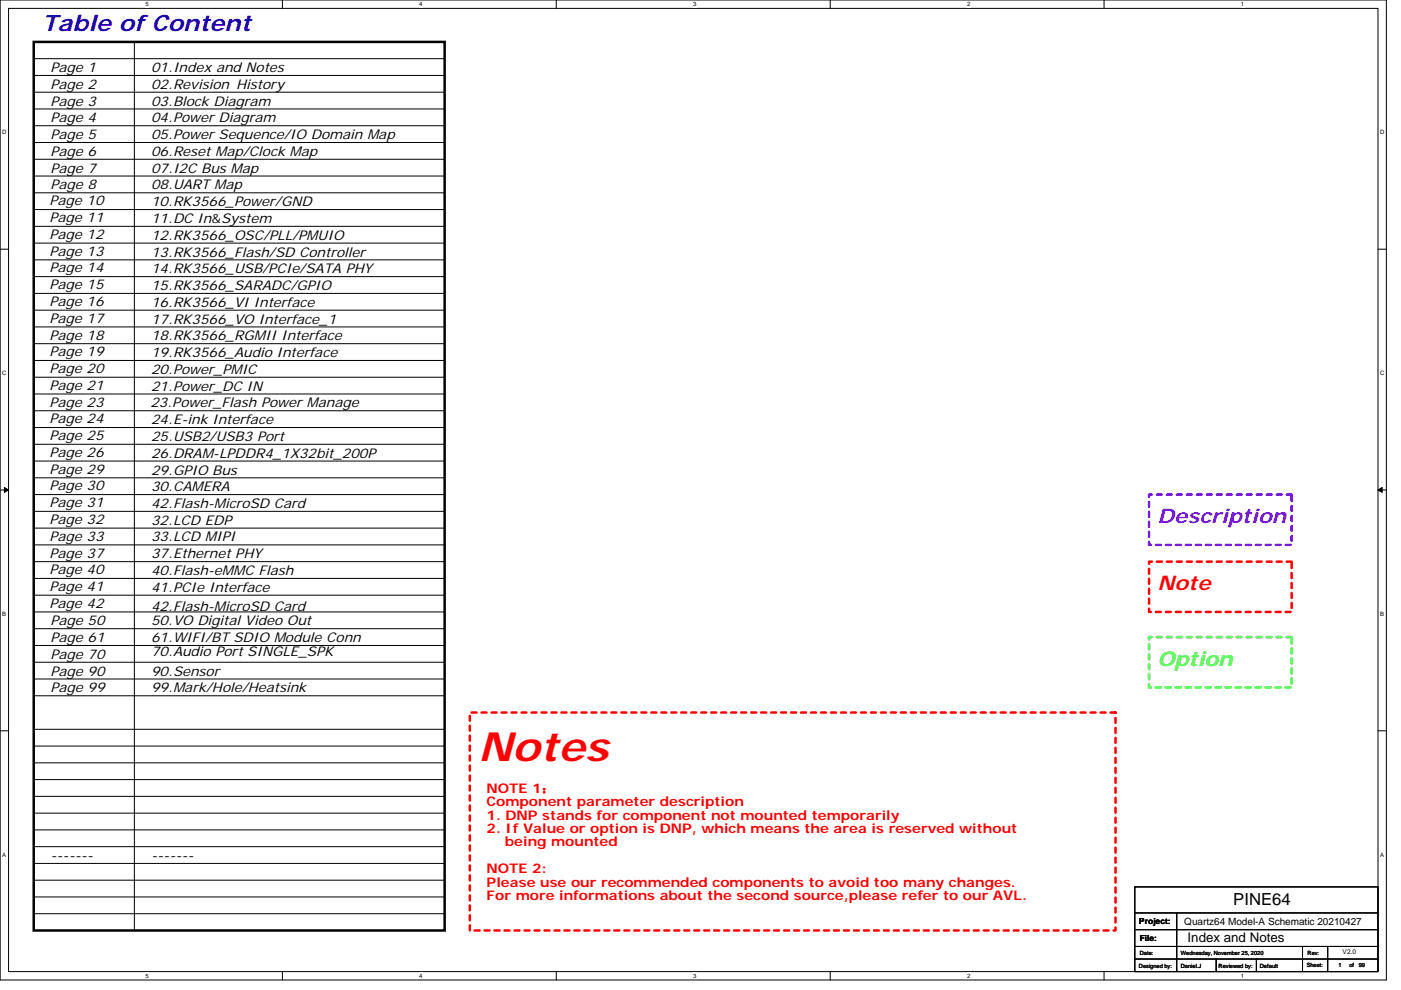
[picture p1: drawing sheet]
<svg xmlns="http://www.w3.org/2000/svg" width="297mm" height="210mm" viewBox="0 0 297 210" stroke-linecap="round" stroke-linejoin="round" font-family="sans-serif">
<defs><g id="words">
<text font-size="8.5" fill="#f00" x="101.4" y="161.5">Notes</text>
<text font-size="4.8" fill="#00f" x="8.9" y="6.6">Table of Content</text>
<text font-size="4.3" fill="#8000ff" x="245.4" y="111">Description</text>
<text font-size="4.3" fill="#f00" x="245.4" y="125.2">Note</text>
<text font-size="4.3" fill="#0f0" x="245.4" y="141.2">Option</text>
<text font-size="3.5" x="261.5" y="192">PINE64</text>
<g font-size="2.8">
<text x="10.7" y="15.3">Page 1</text>
<text x="32" y="15.3">01.Index and Notes</text>
<text x="10.7" y="18.8">Page 2</text>
<text x="10.7" y="22.4">Page 3</text>
<text x="32" y="18.8">02.Revision History</text>
<text x="32" y="22.4">03.Block Diagram</text>
<text x="10.7" y="25.9">Page 4</text>
<text x="10.7" y="29.5">Page 5</text>
<text x="32" y="25.9">04.Power Diagram</text>
<text x="32" y="29.5">05.Power Sequence/IO Domain Map</text>
<text x="10.7" y="33.1">Page 6</text>
<text x="32" y="33.1">06.Reset Map/Clock Map</text>
<text x="10.7" y="36.6">Page 7</text>
<text x="10.7" y="40.2">Page 8</text>
<text x="32" y="36.6">07.I2C Bus Map</text>
<text x="32" y="40.2">08.UART Map</text>
<text x="10.5" y="43.6">Page 10</text>
<text x="10.5" y="47.1">Page 11</text>
<text x="32" y="43.7">10.RK3566_Power/GND</text>
<text x="32" y="47.4">11.DC In&amp;System</text>
<text x="10.5" y="50.7">Page 12</text>
<text x="32" y="50.8">12.RK3566_OSC/PLL/PMUIO</text>
<text x="10.5" y="54.2">Page 13</text>
<text x="10.5" y="57.8">Page 14</text>
<text x="32" y="54.5">13.RK3566_Flash/SD Controller</text>
<text x="32" y="58">14.RK3566_USB/PCIe/SATA PHY</text>
<text x="10.5" y="61.4">Page 15</text>
<text x="10.5" y="64.9">Page 16</text>
<text x="32" y="61.5">15.RK3566_SARADC/GPIO</text>
<text x="32" y="65.1">16.RK3566_VI Interface</text>
<text x="10.5" y="68.5">Page 17</text>
<text x="32" y="68.6">17.RK3566_VO Interface_1</text>
<text x="10.5" y="72">Page 18</text>
<text x="10.5" y="75.6">Page 19</text>
<text x="32" y="72.2">18.RK3566_RGMII Interface</text>
<text x="32" y="75.7">19.RK3566_Audio Interface</text>
<text x="10.5" y="79.1">Page 20</text>
<text x="10.5" y="82.7">Page 21</text>
<text x="32" y="82.8">21.Power_DC IN</text>
<text x="32" y="79.3">20.Power_PMIC</text>
<text x="10.5" y="86.2">Page 23</text>
<text x="10.5" y="89.8">Page 24</text>
<text x="31.9" y="86.4">23.Power_Flash Power Manage</text>
<text x="32" y="90">24.E-ink Interface</text>
<text x="10.5" y="93.4">Page 25</text>
<text x="32" y="93.5">25.USB2/USB3 Port</text>
<text x="10.5" y="96.9">Page 26</text>
<text x="10.5" y="100.5">Page 29</text>
<text x="32" y="97.1">26.DRAM-LPDDR4_1X32bit_200P</text>
<text x="32" y="100.7">29.GPIO Bus</text>
<text x="10.5" y="104">Page 30</text>
<text x="10.5" y="107.6">Page 31</text>
<text x="32" y="104.2">30.CAMERA</text>
<text x="32" y="107.7">42.Flash-MicroSD Card</text>
<text x="10.5" y="111.1">Page 32</text>
<text x="32" y="111.4">32.LCD EDP</text>
<text x="10.5" y="114.7">Page 33</text>
<text x="10.5" y="118.2">Page 37</text>
<text x="32" y="118.4">37.Ethernet PHY</text>
<text x="32" y="114.8">33.LCD MIPI</text>
<text x="10.5" y="121.8">Page 40</text>
<text x="10.5" y="125.4">Page 41</text>
<text x="32" y="122">40.Flash-eMMC Flash</text>
<text x="32" y="125.5">41.PCIe Interface</text>
<text x="10.5" y="128.9">Page 42</text>
<text x="32" y="129.5">42.Flash-MicroSD Card</text>
<text x="10.7" y="136.2">Page 61</text>
<text x="10.7" y="132.6">Page 50</text>
<text x="32" y="132.6">50.VO Digital Video Out</text>
<text x="32" y="136.2">61.WIFI/BT SDIO Module Conn</text>
<text x="10.7" y="139.7">Page 70</text>
<text x="10.7" y="143.3">Page 90</text>
<text x="32" y="139.2">70.Audio Port SINGLE_SPK</text>
<text x="32" y="143.3">90.Sensor</text>
<text x="10.7" y="146.9">Page 99</text>
<text x="32" y="146.9">99.Mark/Hole/Heatsink</text>
<text x="10.7" y="182.4">-------</text>
<text x="32" y="182.4">-------</text>
<text x="251.8" y="199.7">Index and Notes</text>
</g>
<g font-size="2.8" fill="#f00">
<text x="103.2" y="168.2">NOTE 1：</text>
<text x="103.2" y="171">Component parameter description</text>
<text x="103.2" y="173.9">1. DNP stands for component not mounted temporarily</text>
<text x="103.2" y="176.7">2. If Value or option is DNP, which means the area is reserved without</text>
<text x="107" y="179.5">being mounted</text>
<text x="103.2" y="185.2">NOTE 2:</text>
<text x="103.2" y="188">Please use our recommended components to avoid too many changes.</text>
<text x="103.2" y="190.9">For more informations about the second source,please refer to our AVL.</text>
</g>
<text font-size="2.1" x="251.1" y="196.1">Quartz64 Model-A Schematic 20210427</text>
<g font-size="1.8">
<text x="241.5" y="196">Project:</text>
<text x="241.7" y="199.5">File:</text>
</g>
<text font-size="1.4" x="284.7" y="202.4">V2.0</text>
<g font-size="1.3">
<text x="30.8" y="1.3">5</text>
<text x="88.9" y="1.3">4</text>
<text x="147" y="1.3">3</text>
<text x="205" y="1.3">2</text>
<text x="263.1" y="1.3">1</text>
<text x=".5" y="28.4">D</text>
<text x="292.6" y="28.4">D</text>
<text x=".5" y="79.5">C</text>
<text x="292.6" y="79.5">C</text>
<text x=".5" y="130.6">B</text>
<text x="292.6" y="130.6">B</text>
<text x=".5" y="181.7">A</text>
<text x="292.6" y="181.7">A</text>
<text x="30.8" y="207.4">5</text>
<text x="88.9" y="207.4">4</text>
<text x="147" y="207.4">3</text>
<text x="205" y="207.4">2</text>
<text x="263.1" y="207.4">1</text>
</g>
<g font-size="1.2">
<text x="241.7" y="202.6">Date:</text>
<text x="250.4" y="202.6">Wednesday, November 25, 2020</text>
<text x="277.2" y="202.6">Rev:</text>
<text x="241.5" y="205.2">Designed by:</text>
<text x="250.4" y="205.2">Daniel.J</text>
<text x="258.4" y="205.2">Reviewed by:</text>
<text x="267.1" y="205.2">Default</text>
<text x="277" y="205.1">Sheet:</text>
<text x="283.8" y="205.1">1</text>
<text x="286.1" y="205.1">of</text>
<text x="288.1" y="205.1">99</text>
</g>
</g></defs>
<path d="M0 0h293.9v207.9h-293.9zM1.8 1.8h290.4v204.3h-290.4z" fill="none" stroke="#000" stroke-width=".21"/>
<g fill="#fff">
<path d="M30.8 .2h.7v1.4h-.7z"/>
<path d="M30.8 206.3h.7v1.4h-.7z"/>
</g>
<path d="M59.9 0v1.8M59.9 206.1v1.8" fill="none" stroke="#000" stroke-width=".21"/>
<g fill="#fff">
<path d="M88.9 .2h.7v1.4h-.7z"/>
<path d="M88.9 206.3h.7v1.4h-.7z"/>
</g>
<path d="M117.9 0v1.8M117.9 206.1v1.8" fill="none" stroke="#000" stroke-width=".21"/>
<g fill="#fff">
<path d="M147 .2h.7v1.4h-.7z"/>
<path d="M147 206.3h.7v1.4h-.7z"/>
</g>
<path d="M176 0v1.8M176 206.1v1.8" fill="none" stroke="#000" stroke-width=".21"/>
<g fill="#fff">
<path d="M205 .2h.7v1.4h-.7z"/>
<path d="M205 206.3h.7v1.4h-.7z"/>
</g>
<path d="M234.1 0v1.8M234.1 206.1v1.8" fill="none" stroke="#000" stroke-width=".21"/>
<g fill="#fff">
<path d="M263.1 .2h.7v1.4h-.7z"/>
<path d="M263.1 206.3h.7v1.4h-.7z"/>
<path d="M.5 27.3h.9v1.4h-.9z"/>
<path d="M292.6 27.3h.9v1.4h-.9z"/>
<path d="M.5 78.4h.9v1.4h-.9z"/>
<path d="M292.6 78.4h.9v1.4h-.9z"/>
</g>
<path d="M0 52.9h1.8M292.2 52.9h1.7" fill="none" stroke="#000" stroke-width=".21"/>
<g fill="#fff">
<path d="M.5 129.5h.8v1.4h-.8z"/>
<path d="M292.6 129.5h.9v1.4h-.9z"/>
</g>
<path d="M0 103.9h1.8M292.2 103.9h1.7" fill="none" stroke="#000" stroke-width=".21"/>
<g fill="#000" stroke="#000" stroke-width=".21">
<path d="M.9 103.4l.9 .5-.9 .5z" fill-rule="evenodd"/>
<path d="M292.2 103.9l.8-.5v1z" fill-rule="evenodd"/>
</g>
<g fill="#fff">
<path d="M.5 180.5h.8v1.4h-.8z"/>
<path d="M292.6 180.5h.9v1.4h-.9z"/>
</g>
<g fill="none" stroke="#000" stroke-width=".21">
<path d="M7.2 12.4h87.1M7.2 16h87.1M7.2 19.6h87.1M28.5 8.9v188.5M7.2 23.1h87.1M7.2 26.7h87.1M7.2 30.2h87.1M7.2 33.8h87.1M7.2 37.3h87.1M7.2 40.9h87.1M7.2 44.4h87.1M7.2 48h87.1"/>
<path d="M7.2 51.6h87.1M7.2 55.1h87.1M7.2 58.7h87.1M7.2 62.2h87.1M7.2 65.8h87.1M7.2 69.3h87.1M7.2 72.9h87.1M7.2 76.5h87.1M7.2 80h87.1M7.2 83.6h87.1M7.2 87.1h87.1M7.2 90.7h87.1"/>
<path d="M7.2 94.2h87.1M7.2 97.8h87.1M7.2 101.3h87.1M7.2 104.9h87.1M7.2 108.5h87.1M7.2 112h87.1M7.2 115.6h87.1M7.2 119.1h87.1M7.2 122.7h87.1M7.2 126.2h87.1M7.2 129.8h87.1M7.2 133.3h87.1"/>
<path d="M7.2 136.9h87.1M0 155h1.8M7.2 140.5h87.1M7.2 144h87.1M7.2 147.6h87.1M7.2 154.7h87.1M7.2 158.2h87.1M292.2 155h1.7M7.2 161.8h87.1M7.2 165.4h87.1M7.2 168.9h87.1M7.2 172.5h87.1"/>
<path d="M7.2 176h87.1M7.2 179.6h87.1M7.2 183.1h87.1M7.2 186.7h87.1M7.2 190.2h87.1M7.2 193.8h87.1M240.6 193.6h51.6M240.6 197.2h51.6M240.6 188.1h51.6v18h-51.6zM249.5 193.6v12.5M240.6 200.7h51.6M240.6 203.4h51.6"/>
<path d="M257.8 203.4v2.7M266.4 203.4v2.7M276.2 200.7v5.4M281.5 200.7v5.4"/>
</g>
<path d="M243.6 119.1h30.3v10.7h-30.3zM99.6 151.1h136.9v46.3h-136.9z" fill="none" stroke="#f00" stroke-width=".53" stroke-dasharray="1.1 1.1"/>
<path d="M243.6 135.1h30.3v10.7h-30.3z" fill="none" stroke="#0f0" stroke-width=".53" stroke-dasharray="1.1 1.1"/>
<path d="M243.6 104.9h30.3v10.7h-30.3z" fill="none" stroke="#8000ff" stroke-width=".53" stroke-dasharray="1.1 1.1"/>
<path d="M7.2 8.9h87.1v188.5h-87.1z" fill="none" stroke="#000" stroke-width=".53"/>
<use href="#words"/>
</svg>
